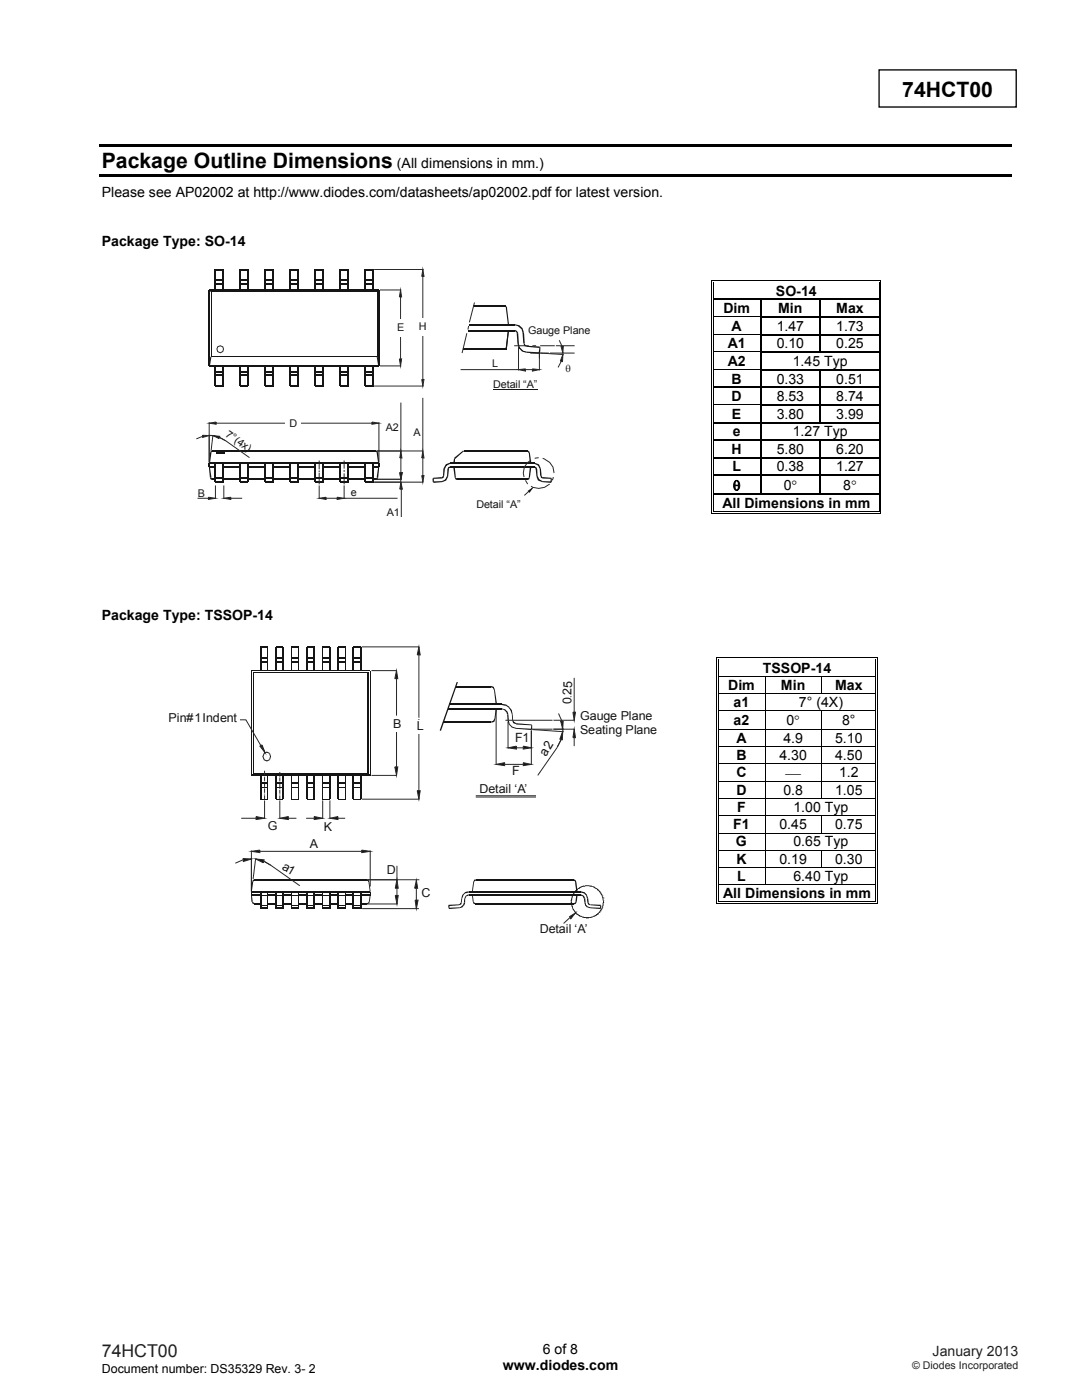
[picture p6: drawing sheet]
<svg xmlns="http://www.w3.org/2000/svg" width="216mm" height="279mm" viewBox="0 0 216 279" stroke-linecap="round" stroke-linejoin="round" font-family="sans-serif">
<defs><g id="words">
<g font-size="4.2">
<text x="180" y="19.3">74HCT00</text>
<text x="20.3" y="33.6">Package Outline Dimensions</text>
</g>
<text font-size="3.5" fill="#231f20" x="20.3" y="270.9">74HCT00</text>
<g font-size="2.8">
<text x="79.2" y="33.6">(All dimensions in mm.)</text>
<text x="20.3" y="39.3">Please see AP02002 at http://www.diodes.com/datasheets/ap02002.pdf for latest version.</text>
<text x="20.3" y="49.1">Package Type: SO-14</text>
<text x="154.8" y="59">SO-14</text>
<text x="144.3" y="62.5">Dim</text>
<text x="155.3" y="62.5">Min</text>
<text x="166.9" y="62.5">Max</text>
<text x="145.2" y="69.5">A1</text>
<text x="146" y="66">A</text>
<text x="155" y="66">1.47</text>
<text x="155" y="69.5">0.10</text>
<text x="166.9" y="66">1.73</text>
<text x="166.9" y="69.5">0.25</text>
<text x="145.2" y="73">A2</text>
<text x="146" y="76.5">B</text>
<text x="155" y="76.5">0.33</text>
<text x="158.2" y="73">1.45 Typ</text>
<text x="166.9" y="76.5">0.51</text>
<text x="146" y="80.1">D</text>
<text x="146" y="83.6">E</text>
<text x="155" y="83.6">3.80</text>
<text x="155" y="80.1">8.53</text>
<text x="166.9" y="83.6">3.99</text>
<text x="166.9" y="80.1">8.74</text>
<text x="146.2" y="87.1">e</text>
<text x="158.2" y="87.1">1.27 Typ</text>
<text x="146" y="90.6">H</text>
<text x="146.1" y="94.1">L</text>
<text x="155" y="90.6">5.80</text>
<text x="155" y="94.1">0.38</text>
<text x="166.9" y="90.6">6.20</text>
<text x="166.9" y="94.1">1.27</text>
<text x="144.2" y="101.3">All Dimensions in mm</text>
<text x="146.3" y="97.8">θ</text>
<text x="156.4" y="97.8">0°</text>
<text x="168.3" y="97.8">8°</text>
<text x="20.3" y="123.7">Package Type: TSSOP-14</text>
<text x="145.3" y="137.7">Dim</text>
<text x="152.2" y="134.3">TSSOP-14</text>
<text x="155.8" y="137.7">Min</text>
<text x="166.6" y="137.7">Max</text>
<text x="146.4" y="141.1">a1</text>
<text x="159.4" y="141.1">7° (4X)</text>
<text x="146.4" y="144.7">a2</text>
<text x="146.9" y="148.2">A</text>
<text x="156.3" y="148.2">4.9</text>
<text x="156.9" y="144.8">0°</text>
<text x="166.6" y="148.2">5.10</text>
<text x="168" y="144.7">8°</text>
<text x="146.9" y="151.6">B</text>
<text x="146.9" y="155.2">C</text>
<text x="155.5" y="151.6">4.30</text>
<text x="156.9" y="155.3">⎯</text>
<text x="166.6" y="151.6">4.50</text>
<text x="167.4" y="155.2">1.2</text>
<text x="146.9" y="158.7">D</text>
<text x="156.3" y="158.7">0.8</text>
<text x="166.6" y="158.7">1.05</text>
<text x="146.3" y="165.5">F1</text>
<text x="147.1" y="162.1">F</text>
<text x="155.5" y="165.5">0.45</text>
<text x="158.3" y="162.1">1.00 Typ</text>
<text x="166.6" y="165.5">0.75</text>
<text x="146.9" y="168.9">G</text>
<text x="146.9" y="172.4">K</text>
<text x="155.5" y="172.4">0.19</text>
<text x="158.3" y="168.9">0.65 Typ</text>
<text x="166.6" y="172.4">0.30</text>
<text x="144.3" y="179.2">All Dimensions in mm</text>
<text x="147.1" y="175.8">L</text>
<text x="158.3" y="175.8">6.40 Typ</text>
<text x="100.3" y="273.5">www.diodes.com</text>
<text x="108.3" y="270.2">6 of 8</text>
</g>
<text font-size="2.8" fill="#231f20" x="186.1" y="270.6">January 2013</text>
<g font-size="2.5" fill="#131516">
<text x="114.1" y="140.4" transform="rotate(-90 114.1 140.4)">025</text>
<text x="115.8" y="143.7">Gauge Plane</text>
<text x="33.7" y="144.2">Pin# 1 Indent</text>
<text x="78.4" y="145.3">B</text>
<text x="83.2" y="145.7">L</text>
<text x="102.8" y="148.1">F1</text>
<text x="115.8" y="146.5">Seating Plane</text>
<text x="102.2" y="154.7">F</text>
<text x="109" y="151.1" transform="rotate(-60 109 151.1)">a2</text>
<text x="95.7" y="158.3">Detail ‘A’</text>
<text x="53.5" y="165.7">G</text>
<text x="64.6" y="165.9">K</text>
<text x="56.2" y="173.4" transform="rotate(30 56.2 173.4)">a1</text>
<text x="61.8" y="169.3">A</text>
<text x="77.2" y="174.4">D</text>
<text x="84.1" y="179">C</text>
<text x="107.7" y="186.2">Detail ‘A’</text>
</g>
<text font-size="2.5" x="20.3" y="274">Document number: DS35329 Rev. 3- 2</text>
<g font-size="2.1" fill="#131516">
<text x="83.6" y="65.8">H</text>
<text x="79.3" y="66.1">E</text>
<text x="105.4" y="66.6">Gauge Plane</text>
<text x="98.2" y="73.3">L</text>
<text x="98.4" y="77.5">Detail “A”</text>
<text x="112.8" y="74.3">θ</text>
<text x="44.9" y="87" transform="rotate(35 44.9 87)">7°(4x)</text>
<text x="57.8" y="85.2">D</text>
<text x="77" y="86">A2</text>
<text x="82.5" y="86.9">A</text>
<text x="39.5" y="99.2">B</text>
<text x="70" y="98.9">e</text>
<text x="95.1" y="101.3">Detail “A”</text>
<text x="77.2" y="103">A1</text>
</g>
<text font-size="2.1" fill="#231f20" x="182" y="273.2">© Diodes Incorporated</text>
<text font-size="1.9" fill="#131516" x="114.1" y="139.3" transform="rotate(-90 114.1 139.3)">.</text>
</g></defs>
<path d="M175.4 13.9h27.4v7.5h-27.4z" fill="none" stroke="#000" stroke-width=".26"/>
<path d="M19.8 28.7h182v.6h-182zM19.8 34.8h182v.5h-182z" fill="#000"/>
<g fill="#fff">
<path d="M142.5 56.4h32.8v3.2h-32.8z"/>
<path d="M142.6 56.4h32.6v3.2h-32.6z"/>
</g>
<path d="M142 55.9h.2v.5h-.2zM142 55.9h.5v.1h-.5zM142.3 56.2h.2v.2h-.2z" fill="#000"/>
<path d="M142.5 55.9h32.8M142.5 56.3h32.8" fill="none" stroke="#000" stroke-width=".2"/>
<path d="M142.5 56.4h32.8z" fill="#fff"/>
<path d="M175.3 55.9h.5v.1h-.5zM175.3 56.2h.2v.2h-.2zM175.7 55.9h.1v.5h-.1z" fill="#000"/>
<path d="M142.1 56.4v3.2M142.4 56.4v3.2M175.4 56.4v3.2M175.7 56.4v3.2" fill="none" stroke="#000" stroke-width=".2"/>
<g fill="#fff">
<path d="M142.5 59.9h9.1v3.2h-9.1z"/>
<path d="M142.6 59.9h8.8v3.2h-8.8z"/>
</g>
<path d="M142 59.6h.2v.3h-.2zM142.3 59.6h.2v.3h-.2z" fill="#000"/>
<path d="M142.5 59.8h9.1" fill="none" stroke="#000" stroke-width=".25"/>
<path d="M142.5 59.9h9.1z" fill="#fff"/>
<path d="M151.6 59.6h.3v.3h-.3zM163.6 59.6h.2v.3h-.2zM175.3 59.6h.2v.3h-.2zM175.7 59.6h.1v.3h-.1z" fill="#000"/>
<path d="M151.8 59.9v3.2M151.9 59.8h11.7M163.7 59.9v3.2M163.8 59.8h11.5" fill="none" stroke="#000" stroke-width=".25"/>
<path d="M142.1 59.9v3.2M142.4 59.9v3.2M175.4 59.9v3.2M175.7 59.9v3.2" fill="none" stroke="#000" stroke-width=".2"/>
<g fill="#fff">
<path d="M142.5 63.4h9.1v3.3h-9.1z"/>
<path d="M142.6 63.4h8.8v3.3h-8.8z"/>
</g>
<path d="M142 63.1h.2v.3h-.2zM142.3 63.1h.2v.3h-.2z" fill="#000"/>
<path d="M142.5 63.3h9.1" fill="none" stroke="#000" stroke-width=".25"/>
<path d="M142.5 63.4h9.1z" fill="#fff"/>
<path d="M151.6 63.1h.3v.3h-.3zM163.6 63.1h.2v.3h-.2zM175.3 63.1h.2v.3h-.2zM175.7 63.1h.1v.3h-.1z" fill="#000"/>
<path d="M151.8 63.4v3.3M151.9 63.3h11.7M163.7 63.4v3.3M163.8 63.3h11.5" fill="none" stroke="#000" stroke-width=".25"/>
<path d="M142.1 63.4v3.3M142.4 63.4v3.3M175.4 63.4v3.3M175.7 63.4v3.3" fill="none" stroke="#000" stroke-width=".2"/>
<g fill="#fff">
<path d="M142.5 66.9h9.1v3.3h-9.1z"/>
<path d="M142.6 66.9h8.8v3.3h-8.8z"/>
</g>
<path d="M142 66.7h.2v.2h-.2zM142.3 66.7h.2v.2h-.2z" fill="#000"/>
<path d="M142.5 66.8h9.1" fill="none" stroke="#000" stroke-width=".25"/>
<path d="M142.5 66.9h9.1z" fill="#fff"/>
<path d="M151.6 66.7h.3v.2h-.3zM163.6 66.7h.2v.2h-.2zM175.3 66.7h.2v.2h-.2zM175.7 66.7h.1v.2h-.1z" fill="#000"/>
<path d="M151.8 66.9v3.3M151.9 66.8h11.7M163.7 66.9v3.3M163.8 66.8h11.5" fill="none" stroke="#000" stroke-width=".25"/>
<path d="M142.1 66.9v3.3M142.4 66.9v3.3M175.4 66.9v3.3M175.7 66.9v3.3" fill="none" stroke="#000" stroke-width=".2"/>
<g fill="#fff">
<path d="M142.5 70.4h9.1v3.3h-9.1z"/>
<path d="M142.6 70.4h8.8v3.3h-8.8z"/>
</g>
<path d="M142 70.2h.2v.2h-.2zM142.3 70.2h.2v.2h-.2z" fill="#000"/>
<path d="M142.5 70.3h9.1" fill="none" stroke="#000" stroke-width=".25"/>
<path d="M142.5 70.4h9.1z" fill="#fff"/>
<path d="M151.6 70.2h.3v.2h-.3zM175.3 70.2h.2v.2h-.2zM175.7 70.2h.1v.2h-.1z" fill="#000"/>
<path d="M151.8 70.4v3.3M151.9 70.3h23.4" fill="none" stroke="#000" stroke-width=".25"/>
<path d="M142.1 70.4v3.3M142.4 70.4v3.3M175.4 70.4v3.3M175.7 70.4v3.3" fill="none" stroke="#000" stroke-width=".2"/>
<g fill="#fff">
<path d="M142.5 73.9h9.1v3.3h-9.1z"/>
<path d="M142.6 73.9h8.8v3.3h-8.8z"/>
</g>
<path d="M142 73.7h.2v.3h-.2zM142.3 73.7h.2v.3h-.2z" fill="#000"/>
<path d="M142.5 73.8h9.1" fill="none" stroke="#000" stroke-width=".25"/>
<path d="M142.5 73.9l9.1 .1z" fill="#fff"/>
<path d="M151.6 73.7h.3v.3h-.3zM163.6 73.7h.2v.3h-.2zM175.3 73.7h.2v.3h-.2zM175.7 73.7h.1v.3h-.1z" fill="#000"/>
<path d="M151.8 74v3.2M151.9 73.8h11.7M163.7 74v3.2M163.8 73.8h11.5" fill="none" stroke="#000" stroke-width=".25"/>
<path d="M142.1 74v3.2M142.4 74v3.2M175.4 74v3.2M175.7 74v3.2" fill="none" stroke="#000" stroke-width=".2"/>
<g fill="#fff">
<path d="M142.5 77.4h9.1v3.3h-9.1z"/>
<path d="M142.6 77.4h8.8v3.3h-8.8z"/>
</g>
<path d="M142 77.2h.2v.3h-.2zM142.3 77.2h.2v.3h-.2z" fill="#000"/>
<path d="M142.5 77.3h9.1" fill="none" stroke="#000" stroke-width=".25"/>
<path d="M142.5 77.4l9.1 .1z" fill="#fff"/>
<path d="M151.6 77.2h.3v.3h-.3zM163.6 77.2h.2v.3h-.2zM175.3 77.2h.2v.3h-.2zM175.7 77.2h.1v.3h-.1z" fill="#000"/>
<path d="M151.8 77.5v3.2M151.9 77.3h11.7M163.7 77.5v3.2M163.8 77.3h11.5" fill="none" stroke="#000" stroke-width=".25"/>
<path d="M142.1 77.5v3.2M142.4 77.5v3.2M175.4 77.5v3.2M175.7 77.5v3.2" fill="none" stroke="#000" stroke-width=".2"/>
<g fill="#fff">
<path d="M142.5 81h9.1v3.2h-9.1z"/>
<path d="M142.6 81h8.8v3.2h-8.8z"/>
</g>
<path d="M142 80.7h.2v.3h-.2zM142.3 80.7h.2v.3h-.2z" fill="#000"/>
<path d="M142.5 80.8h9.1" fill="none" stroke="#000" stroke-width=".25"/>
<path d="M142.5 80.9l9.1 .1z" fill="#fff"/>
<g fill="#000">
<path d="M142 84.2h.2v.3h-.2zM142 87.7h.2v.3h-.2zM142 91.2h.2v.3h-.2zM142 94.7h.2v.3h-.2zM142 98.5h.2v.2h-.2zM142.3 84.2h.2v.3h-.2zM142.3 87.7h.2v.3h-.2zM142.3 91.2h.2v.3h-.2zM142.3 94.7h.2v.3h-.2zM142.3 98.5h.2v.2h-.2zM151.6 80.7h.3v.3h-.3zM151.6 84.2h.3v.3h-.3z"/>
<path d="M151.6 87.7h.3v.3h-.3zM151.6 91.2h.3v.3h-.3zM151.6 94.7h.3v.3h-.3zM163.6 80.7h.2v.3h-.2zM163.6 87.7h.2v.3h-.2zM163.6 91.2h.2v.3h-.2zM163.6 94.7h.2v.3h-.2zM175.3 80.7h.2v.3h-.2zM175.3 84.2h.2v.3h-.2zM175.3 87.7h.2v.3h-.2zM175.3 91.2h.2v.3h-.2zM175.3 94.7h.2v.3h-.2z"/>
<path d="M175.3 98.5h.2v.2h-.2zM175.7 80.7h.1v.3h-.1zM175.7 84.2h.1v.3h-.1zM175.7 87.7h.1v.3h-.1zM175.7 91.2h.1v.3h-.1zM175.7 94.7h.1v.3h-.1zM175.7 98.5h.1v.2h-.1zM142 102.3h.5v.2h-.5zM142.3 102h.2v.2h-.2zM175.3 102.3h.5v.2h-.5zM175.3 102h.2v.2h-.2zM175.7 102h.1v.5h-.1z"/>
</g>
<g fill="none" stroke="#000" stroke-width=".25">
<path d="M142.5 84.3h9.1M142.5 87.8h9.1M142.5 91.4h9.1M142.5 94.9h9.1M142.5 98.6h32.8M151.8 81v3.2M151.8 84.5v3.2M151.8 88v3.2M151.8 91.5v3.2M151.8 95v3.5M151.9 80.8h11.7M151.9 84.3h23.4"/>
<path d="M151.9 87.8h11.7M151.9 91.4h11.7M151.9 94.9h11.7M163.7 81v3.2M163.7 88v3.2M163.7 91.5v3.2M163.7 95v3.5M163.8 80.8h11.5M163.8 87.8h11.5M163.8 91.4h11.5M163.8 94.9h11.5"/>
</g>
<g fill="none" stroke="#000" stroke-width=".2">
<path d="M142.1 81v3.2M142.1 84.5v3.2M142.1 88v3.2M142.1 91.5v3.2M142.1 95v3.5M142.1 98.7v3.8M142.4 81v3.2M142.4 84.5v3.2M142.4 88v3.2M142.4 91.5v3.2M142.4 95v3.5M142.4 98.7v3.3"/>
<path d="M175.4 81v3.2M175.4 84.5v3.2M175.4 88v3.2M175.4 91.5v3.2M175.4 95v3.5M175.4 98.7v3.3M175.7 81v3.2M175.7 84.5v3.2M175.7 88v3.2M175.7 91.5v3.2M175.7 95v3.5M175.7 98.7v3.3"/>
<path d="M142.5 102.4h32.8M142.5 102.1h32.8"/>
</g>
<g fill="#fff">
<path d="M143.5 131.7h31.2v3.2h-31.2z"/>
<path d="M143.5 131.7h31.1v3.2h-31.1z"/>
</g>
<path d="M142.9 131.2h.2v.5h-.2zM142.9 131.2h.5v.1h-.5zM143.3 131.5h.1v.2h-.1z" fill="#000"/>
<path d="M143.4 131.3h31.3M143.4 131.6h31.3" fill="none" stroke="#000" stroke-width=".2"/>
<path d="M143.4 131.7h31.3z" fill="#fff"/>
<path d="M174.7 131.2h.5v.1h-.5zM174.7 131.5h.2v.2h-.2zM175 131.2h.2v.5h-.2z" fill="#000"/>
<path d="M143 131.7v3.2M143.4 131.7v3.2M174.8 131.7v3.2M175.1 131.7v3.2" fill="none" stroke="#000" stroke-width=".2"/>
<g fill="#fff">
<path d="M143.5 135.1h9.1v3.3h-9.1z"/>
<path d="M143.5 135.1h8.9v3.3h-8.9z"/>
</g>
<path d="M142.9 134.9h.2v.2h-.2zM142.9 138.4h.2v.1h-.2zM143.3 134.9h.1v.2h-.1zM143.3 138.4h.1v.1h-.1zM174.7 134.9h.2v.2h-.2zM174.7 138.4h.2v.1h-.2zM175 134.9h.2v.2h-.2zM175 138.4h.2v.1h-.2zM142.9 141.8h.2v.1h-.2zM143.3 141.8h.1v.1h-.1zM174.7 141.8h.2v.1h-.2zM175 141.8h.2v.1h-.2z" fill="#000"/>
<g fill="none" stroke="#000" stroke-width=".2">
<path d="M143 135.1v3.3M143 138.5v3.3M143.4 135.1v3.3M143.4 138.5v3.3M143.4 135h31.3M143.4 138.5h31.3M152.7 135.1v3.3M152.7 138.5v3.3M163.8 135.1v3.3M174.8 135.1v3.3M174.8 138.5v3.3M175.1 135.1v3.3"/>
<path d="M175.1 138.5v3.3M143 141.9v3.5M143.4 141.9v3.5M143.4 141.9h31.3M152.7 141.9v3.5M163.8 141.9v3.5M174.8 141.9v3.5M175.1 141.9v3.5"/>
</g>
<g fill="#fff">
<path d="M143.5 145.6h9.1v3.2h-9.1z"/>
<path d="M143.5 145.6h8.9v3.2h-8.9z"/>
</g>
<path d="M142.9 145.4h.2v.2h-.2zM143.3 145.4h.1v.2h-.1zM174.7 145.4h.2v.2h-.2zM175 145.4h.2v.2h-.2z" fill="#000"/>
<path d="M143 145.6v3.2M143.4 145.6v3.2M143.4 145.5h31.3M152.7 145.6v3.2M163.8 145.6v3.2M174.8 145.6v3.2M175.1 145.6v3.2" fill="none" stroke="#000" stroke-width=".2"/>
<g fill="#fff">
<path d="M143.5 149h9.1v3.3h-9.1z"/>
<path d="M143.5 149h8.9v3.3h-8.9z"/>
</g>
<path d="M142.9 148.8h.2v.2h-.2zM143.3 148.8h.1v.2h-.1zM174.7 148.8h.2v.2h-.2zM175 148.8h.2v.2h-.2z" fill="#000"/>
<path d="M143 149v3.3M143.4 149v3.3M143.4 148.9h31.3M152.7 149v3.3M163.8 149v3.3M174.8 149v3.3M175.1 149v3.3" fill="none" stroke="#000" stroke-width=".2"/>
<g fill="#fff">
<path d="M143.5 152.4h9.1v3.5h-9.1z"/>
<path d="M143.5 152.5h8.9v3.3h-8.9z"/>
</g>
<path d="M142.9 152.3h.2v.1h-.2zM143.3 152.3h.1v.1h-.1zM174.7 152.3h.2v.1h-.2zM175 152.3h.2v.1h-.2z" fill="#000"/>
<path d="M143 152.4v3.5M143.4 152.4v3.5M143.4 152.3h31.3M152.7 152.4v3.5M163.8 152.4v3.5M174.8 152.4v3.5M175.1 152.4v3.5" fill="none" stroke="#000" stroke-width=".2"/>
<g fill="#fff">
<path d="M143.5 156.1h9.1v3.2h-9.1z"/>
<path d="M143.5 156.1h8.9v3.2h-8.9z"/>
</g>
<path d="M142.9 155.9h.2v.2h-.2zM143.3 155.9h.1v.2h-.1zM174.7 155.9h.2v.2h-.2zM175 155.9h.2v.2h-.2z" fill="#000"/>
<path d="M143 156.1v3.2M143.4 156.1v3.2M143.4 156h31.3M152.7 156.1v3.2M163.8 156.1v3.2M174.8 156.1v3.2M175.1 156.1v3.2" fill="none" stroke="#000" stroke-width=".2"/>
<g fill="#fff">
<path d="M143.5 159.5h9.1v3.2h-9.1z"/>
<path d="M143.5 159.5h8.9v3.2h-8.9z"/>
</g>
<g fill="#000">
<path d="M142.9 159.3h.2v.2h-.2zM143.3 159.3h.1v.2h-.1zM174.7 159.3h.2v.2h-.2zM175 159.3h.2v.2h-.2zM142.9 162.7h.2v.2h-.2zM142.9 166.2h.2v.1h-.2zM142.9 169.6h.2v.2h-.2zM142.9 173h.2v.2h-.2zM142.9 176.4h.2v.2h-.2zM143.3 162.7h.1v.2h-.1zM143.3 166.2h.1v.1h-.1zM143.3 169.6h.1v.2h-.1z"/>
<path d="M143.3 173h.1v.2h-.1zM143.3 176.4h.1v.2h-.1zM174.7 162.7h.2v.2h-.2zM174.7 166.2h.2v.1h-.2zM174.7 169.6h.2v.2h-.2zM174.7 173h.2v.2h-.2zM174.7 176.4h.2v.2h-.2zM175 162.7h.2v.2h-.2zM175 166.2h.2v.1h-.2zM175 169.6h.2v.2h-.2zM175 173h.2v.2h-.2zM175 176.4h.2v.2h-.2z"/>
<path d="M142.9 180.2h.5v.2h-.5zM143.3 179.9h.1v.1h-.1zM174.7 180.2h.5v.2h-.5zM174.7 179.9h.2v.1h-.2zM175 179.9h.2v.5h-.2z"/>
</g>
<g fill="none" stroke="#000" stroke-width=".2">
<path d="M143 159.5v3.2M143.4 159.5v3.2M143.4 159.4h31.3M152.7 159.5v3.2M174.8 159.5v3.2M175.1 159.5v3.2M143 162.9v3.3M143 166.3v3.3M143 169.8v3.2M143 173.2v3.2M143 176.6v3.8M143.4 162.9v3.3"/>
<path d="M143.4 166.3v3.3M143.4 169.8v3.2M143.4 173.2v3.2M143.4 176.6v3.3M143.4 162.8h31.3M143.4 166.2h31.3M143.4 169.7h31.3M143.4 173.1h31.3M143.4 176.5h31.3M143.4 180h31.3M152.7 162.9v3.3M152.7 166.3v3.3"/>
<path d="M152.7 169.8v3.2M152.7 173.2v3.2M163.8 162.9v3.3M163.8 169.8v3.2M174.8 162.9v3.3M174.8 166.3v3.3M174.8 169.8v3.2M174.8 173.2v3.2M174.8 176.6v3.3M175.1 162.9v3.3M175.1 166.3v3.3M175.1 169.8v3.2"/>
<path d="M175.1 173.2v3.2M175.1 176.6v3.3M143.4 180.3h31.3"/>
</g>
<path d="M41.7 57.9h33.9" fill="none" stroke="#131516" stroke-width=".3"/>
<path d="M41.8 57.9v15.1M75.6 57.9v15.1" fill="none" stroke="#131516" stroke-width=".21"/>
<path d="M41.7 73h33.9" fill="none" stroke="#131516" stroke-width=".23"/>
<path d="M62.9 53.7h1.6v.2h-1.6z" fill="#131516"/>
<path d="M62.9 53.8v4.1" fill="none" stroke="#131516" stroke-width=".3"/>
<path d="M64.5 53.8v4.1" fill="none" stroke="#131516" stroke-width=".21"/>
<path d="M67.9 53.7h1.6v.2h-1.6z" fill="#131516"/>
<path d="M67.8 53.8v4.1" fill="none" stroke="#131516" stroke-width=".21"/>
<path d="M69.5 53.8v4.1" fill="none" stroke="#131516" stroke-width=".3"/>
<path d="M72.8 53.7h1.6v.2h-1.6z" fill="#131516"/>
<path d="M72.8 53.8v4.1" fill="none" stroke="#131516" stroke-width=".28"/>
<path d="M74.4 53.8v4.1" fill="none" stroke="#131516" stroke-width=".21"/>
<path d="M72.8 76.9h1.6v.3h-1.6z" fill="#131516"/>
<path d="M72.8 73v4" fill="none" stroke="#131516" stroke-width=".28"/>
<path d="M69.5 73v4" fill="none" stroke="#131516" stroke-width=".3"/>
<path d="M67.8 73v4" fill="none" stroke="#131516" stroke-width=".21"/>
<path d="M67.9 76.9h1.6v.3h-1.6z" fill="#131516"/>
<path d="M64.5 73v4" fill="none" stroke="#131516" stroke-width=".21"/>
<path d="M62.9 73v4" fill="none" stroke="#131516" stroke-width=".3"/>
<path d="M62.9 76.9h1.6v.3h-1.6z" fill="#131516"/>
<path d="M74.4 73v4" fill="none" stroke="#131516" stroke-width=".21"/>
<path d="M43 76.9h1.6v.3h-1.6z" fill="#131516"/>
<path d="M57.9 73v4" fill="none" stroke="#131516" stroke-width=".21"/>
<path d="M59.5 73v4" fill="none" stroke="#131516" stroke-width=".3"/>
<g fill="#131516">
<path d="M57.9 76.9h1.6v.3h-1.6z"/>
<path d="M52.9 76.9h1.6v.3h-1.6z"/>
</g>
<path d="M54.5 73v4" fill="none" stroke="#131516" stroke-width=".21"/>
<path d="M52.9 73v4" fill="none" stroke="#131516" stroke-width=".3"/>
<path d="M48 76.9h1.5v.3h-1.5z" fill="#131516"/>
<path d="M44.6 73v4M47.9 73v4M49.5 73v4" fill="none" stroke="#131516" stroke-width=".21"/>
<path d="M43 73v4" fill="none" stroke="#131516" stroke-width=".3"/>
<path d="M43 53.7h1.6v.2h-1.6z" fill="#131516"/>
<path d="M44.6 53.8v4.1M47.9 53.8v4.1M49.5 53.8v4.1" fill="none" stroke="#131516" stroke-width=".21"/>
<path d="M48 53.7h1.5v.2h-1.5z" fill="#131516"/>
<path d="M52.9 53.8v4.1" fill="none" stroke="#131516" stroke-width=".3"/>
<path d="M54.5 53.8v4.1" fill="none" stroke="#131516" stroke-width=".21"/>
<g fill="#131516">
<path d="M52.9 53.7h1.6v.2h-1.6z"/>
<path d="M57.9 53.7h1.6v.2h-1.6z"/>
</g>
<path d="M43 53.8v4.1M59.5 53.8v4.1" fill="none" stroke="#131516" stroke-width=".3"/>
<path d="M57.9 53.8v4.1M42.4 90h32.6" fill="none" stroke="#131516" stroke-width=".21"/>
<g fill="#131516">
<path d="M42.4 95.6h.6v.2h-.6z"/>
<path d="M41.7 92.5h.2v.7h-.2z"/>
<path d="M75.5 92.5h.2v.7h-.2z"/>
</g>
<path d="M41.7 92.5h33.9" fill="none" stroke="#131516" stroke-width=".21"/>
<path d="M41.7 93.1h1.3v.3h-1.3z" fill="#131516"/>
<path d="M43 92.5v3.7M52.9 92.5v3.7M59.5 92.5v3.7M62.9 92.5v3.7M69.5 92.5v3.7" fill="none" stroke="#131516" stroke-width=".3"/>
<path d="M44.6 92.5v3.7M47.9 92.5v3.7M49.5 92.5v3.7M54.5 92.5v3.7M57.9 92.5v3.7M64.5 92.5v3.7M67.8 92.5v3.7M74.4 92.5v3.7" fill="none" stroke="#131516" stroke-width=".21"/>
<path d="M72.8 92.5v3.7" fill="none" stroke="#131516" stroke-width=".28"/>
<g fill="#131516">
<path d="M43 96.1h1.6v.3h-1.6z"/>
<path d="M48 96.1h1.5v.3h-1.5z"/>
<path d="M52.9 96.1h1.6v.3h-1.6z"/>
<path d="M57.9 96.1h1.6v.3h-1.6z"/>
<path d="M62.9 96.1h1.6v.3h-1.6z"/>
<path d="M67.9 96.1h1.6v.3h-1.6z"/>
<path d="M72.8 96.1h1.6v.3h-1.6z"/>
<path d="M74.4 95.6h.6v.2h-.6z"/>
</g>
<path d="M44.6 95.7h3.4M49.5 95.7h3.4M54.5 95.7h3.4M59.5 95.7h3.4M64.5 95.7h3.4M69.5 95.7h3.3" fill="none" stroke="#131516" stroke-width=".23"/>
<g fill="#131516">
<path d="M41.9 90.4h.3l-.3 2.1-.2-.1z"/>
<path d="M41.7 93.2h.2l.3 2.1-.3 .1z"/>
<path d="M75.2 90.4h.3l.2 2-.2 .1z"/>
<path d="M75.5 93.2h.2l-.2 2.2-.3-.1z"/>
</g>
<path d="M44.6 93.2h3.4M49.5 93.2h3.4M54.5 93.2h3.4M59.5 93.2h3.4M64.5 93.2h3.4M69.5 93.2h3.3" fill="none" stroke="#131516" stroke-width=".28"/>
<g fill="#131516">
<path d="M74.4 93.1h1.2v.3h-1.2z"/>
<path d="M90.6 91.5h.2l-.1 1-.3-.1z"/>
</g>
<path d="M89.8 92.5h16.9M92.6 90h12.6" fill="none" stroke="#131516" stroke-width=".21"/>
<path d="M91.2 95.7h14" fill="none" stroke="#131516" stroke-width=".23"/>
<path d="M89.8 93.2h16.9" fill="none" stroke="#131516" stroke-width=".28"/>
<g fill="#131516">
<path d="M90.4 93.2h.3l.3 2.1-.3 .1z"/>
<path d="M105.5 90.4h.2l.3 2-.3 .1z"/>
<path d="M105.7 93.2h.3l-.3 2.2-.2-.1z"/>
<path d="M86.4 96.1l1.8-.1v.2l-1.7 .2z"/>
<path d="M86.4 95.4l1.7-.2 .1 .3-1.8 .1z"/>
<path d="M88.5 93.5l.3 .1-.2 1.4h-.2z"/>
<path d="M89.3 93.6h.3l-.2 1.5h-.2z"/>
<path d="M86.3 95.5h.3v.7h-.2z"/>
<path d="M108.2 96l1.8 .1v.3l-1.8-.2z"/>
<path d="M106.9 93.6h.3l.1 1.5h-.3z"/>
<path d="M107.7 93.6l.2-.1 .2 1.5h-.3z"/>
<path d="M108.3 95.2l1.7 .2v.2l-1.7-.1z"/>
<path d="M109.9 95.5h.2v.7h-.3z"/>
<path d="M90.6 91.4l1.6-1.3 .2 .1-1.6 1.4z"/>
<path d="M89.5 93.2l.2-.1 .2 .3-.3 .1zM89.5 93.2l.1 .2zM89.4 93.3l.2 .1-.1 .3-.2-.1z"/>
<path d="M88.1 95.3l.2-.2 .2 .3-.3 .1zM88.4 95.2l.1 .2zM88.4 95l.2 .1-.1 .2-.3-.1z"/>
<path d="M89 92.6l.7-.2 .2 .2-.9 .3zM88.9 92.7l.1 .1zM88.9 92.7l.2 .2-.3 .7-.3-.1z"/>
<path d="M88.2 96l.7-.3 .1 .2-.8 .3zM89 95.8v.1zM89.2 95l.2 .1-.4 .8-.2-.2z"/>
<path d="M107 95.1l.3-.1 .3 .7-.3 .2zM107.3 95.9l.2-.1zM107.6 95.7l.7 .3-.1 .2-.8-.3z"/>
<path d="M107.3 92.9l.3-.2 .3 .8-.2 .1zM107.5 92.6v.2zM106.7 92.4l.8 .2-.1 .3-.8-.3z"/>
<path d="M107.8 95.1l.3-.1v.2l-.2 .1zM107.9 95.3l.2-.1-.1 .2zM108.1 95.1l.3 .2-.2 .2-.2-.1z"/>
<path d="M106.8 93.4l.2-.1 .2 .3-.3 .1zM107 93.2l-.1 .2zM106.7 93.1l.3 .1-.1 .3-.3-.1z"/>
</g>
<path d="M42.1 58.2h33.2v13h-33.2z" fill="none" stroke="#131516" stroke-width=".2"/>
<g fill="#131516">
<path d="M75.2 58.1l.3-.3 .2 .2-.3 .3z"/>
<path d="M41.7 58l.2-.2 .3 .3-.2 .2z"/>
<path d="M42 71.2h.2l-.3 1.8h-.2z"/>
<path d="M75.2 71.2h.2l.3 1.8h-.2z"/>
</g>
<path d="M43.4 69.2l.5-.2 .5 .2 .2 .5-.2 .5-.5 .2-.5-.2-.1-.5z" fill="none" stroke="#23282b" stroke-width=".2"/>
<g fill="#131516">
<path d="M48 96.1h1.5v.3h-1.5z"/>
<path d="M42.1 90l.3-.1 .1 .2-.3 .1zM42.1 90l.1 .1zM42.1 90.1l.1 .1-.1 .2-.2-.1z"/>
<path d="M75.1 90.2l.2-.1 .2 .2-.3 .1zM75.2 90v.1zM75 89.9l.2 .1v.2l-.3-.1z"/>
<path d="M41.9 95.4l.2-.1 .2 .2-.3 .2zM42 95.7l.2-.1zM42.2 95.4l.3 .2-.1 .2-.3-.1z"/>
<path d="M74.9 95.6l.3-.2v.3l-.2 .1zM75.2 95.6l.1 .1zM75.2 95.3l.3 .1-.2 .3-.2-.2z"/>
</g>
<path d="M63.7 91.9v1.8M63.7 93.9v.4M63.7 94.4v2.3M63.7 96.9v2.7M65.1 99.4h2.2M68.7 99.4h10.6M68.7 91.9v1.6M68.7 93.8v.4M68.7 94.5v2.2M68.7 96.9v2.7" fill="none" stroke="#23282b" stroke-width=".2"/>
<path d="M63.7 99.4l1.4-.2v.5z" fill="#131516"/>
<path d="M63.7 99.4l1.4-.2v.5z" fill="none" stroke="#23282b" stroke-width=".2"/>
<path d="M67.3 99.2l1.4 .2-1.4 .3z" fill="#131516"/>
<path d="M40.4 87.1l-1.2 .5M41.7 86.9h.8l1.3 .4 1.2 .7M41.7 86.8v5.5M42.5 86.9l-.4 3.2M43.8 87.3l1.2 .7M45 88l4.8 3.3M67.3 99.2l1.4 .2-1.4 .3z" fill="none" stroke="#23282b" stroke-width=".2"/>
<path d="M42.5 86.9l1.4 .2-.2 .4z" fill="#131516"/>
<path d="M42.5 86.9l1.4 .2-.2 .4z" fill="none" stroke="#23282b" stroke-width=".2"/>
<path d="M40.4 86.9h1.3l-1.3 .4z" fill="#131516"/>
<path d="M40.4 86.9h1.3l-1.3 .4zM41.7 84.3v8M43.1 84.5h31.1M75.6 84.3v8" fill="none" stroke="#23282b" stroke-width=".2"/>
<path d="M41.7 84.5l1.4-.3v.5z" fill="#131516"/>
<path d="M41.7 84.5l1.4-.3v.5z" fill="none" stroke="#23282b" stroke-width=".2"/>
<path d="M74.2 84.2l1.4 .3-1.4 .2z" fill="#131516"/>
<path d="M74.2 84.2l1.4 .3-1.4 .2zM104.9 95.9l.4 .7M106 91.8a2.71 2.71 0 0 0-1.4 3.4M107.5 91.3l-.8 .2M108.3 91.5a3.1 3.1 0 0 1 2.3 2.9M109.7 96.6a3.1 3.1 0 0 1-3.7 .4M110.4 95.2l-.3 .7" fill="none" stroke="#23282b" stroke-width=".2"/>
<path d="M100.9 61.2h.2l.5 3.5-.3 .1z" fill="#131516"/>
<path d="M105 70.4h2.6M105.1 69.2h2.6" fill="none" stroke="#131516" stroke-width=".44"/>
<g fill="#131516">
<path d="M101.3 65.9h.3l-.5 3.7h-.2z"/>
<path d="M103 66.1h.2l.2 .3-.2 .2zM103.1 66l-.1 .1zM102.7 65.8l.4 .2-.1 .2-.4-.1z"/>
<path d="M104.5 68.6h.2l.2 .3-.3 .1zM104.6 69l.2-.1zM104.8 68.9l.4 .1-.1 .2-.4-.1z"/>
<path d="M104.1 65.6h.2l.3 .8h-.3zM104.1 65.6l.2-.1zM103.6 64.9l.7 .6-.2 .2-.7-.6zM102.7 64.7l.8 .2v.2l-.8-.2z"/>
<path d="M103.3 68.7l.2-.1 .3 .8-.3 .1zM103.5 69.5l.2-.1zM103.5 69.5l.3-.1 .6 .6-.3 .1zM104.1 70.1l.2-.1zM104.3 70l.8 .2-.1 .2-.8-.2z"/>
</g>
<path d="M103.3 66.5v2.1M104.5 66.4v2.2" fill="none" stroke="#131516" stroke-width=".44"/>
<g fill="#131516">
<path d="M101.3 65.9h.3l-.5 3.7h-.2z"/>
<path d="M107.6 69.3h.2v1.2h-.3z"/>
</g>
<path d="M92.4 69.6h8.6" fill="none" stroke="#131516" stroke-width=".3"/>
<path d="M93.6 64.8h9.1M94.5 61.1h6.5" fill="none" stroke="#131516" stroke-width=".21"/>
<path d="M93.3 66h9.4" fill="none" stroke="#131516" stroke-width=".23"/>
<path d="M75.2 95.7h4.9M75.2 90h4.9M80 80.3v9.7M80 91.4v2.9" fill="none" stroke="#23282b" stroke-width=".2"/>
<path d="M79.8 94.3h.4l-.2 1.4z" fill="#131516"/>
<path d="M79.8 94.3h.4l-.2 1.4z" fill="none" stroke="#23282b" stroke-width=".2"/>
<path d="M80 90l.2 1.4h-.4z" fill="#131516"/>
<path d="M74.7 95.7h5.4M74.7 96.2h5.4M80 90l.2 1.4h-.4z" fill="none" stroke="#23282b" stroke-width=".2"/>
<path d="M79.8 94.3h.5l-.3 1.4z" fill="#131516"/>
<path d="M79.8 94.3h.5l-.3 1.4z" fill="none" stroke="#23282b" stroke-width=".2"/>
<path d="M80 96.2l.3 1.4h-.5z" fill="#131516"/>
<path d="M84.4 79.4v10.6M74.7 96.2h9.8M75.2 90h9.3M80 96.2l.3 1.4h-.5zM84.4 91.4v3.5" fill="none" stroke="#23282b" stroke-width=".2"/>
<path d="M84.2 94.9h.4l-.2 1.3z" fill="#131516"/>
<path d="M84.2 94.9h.4l-.2 1.3z" fill="none" stroke="#23282b" stroke-width=".2"/>
<path d="M84.4 90l.2 1.4h-.4z" fill="#131516"/>
<path d="M75.8 57.9h4.3M79.9 59.3v12.3M75.8 73h4.3M93.2 66.5l-1 4M93.5 65l-.1 .8M94.7 60.4l-1 3.9M84.4 90l.2 1.4h-.4z" fill="none" stroke="#23282b" stroke-width=".2"/>
<path d="M79.7 71.6h.4l-.2 1.4z" fill="#131516"/>
<path d="M79.7 71.6h.4l-.2 1.4z" fill="none" stroke="#23282b" stroke-width=".2"/>
<path d="M79.9 57.9l.2 1.4h-.4z" fill="#131516"/>
<path d="M74.7 53.8h9.8M79.9 57.9l.2 1.4h-.4zM84.4 55.2v20.5M74.7 77h9.8" fill="none" stroke="#23282b" stroke-width=".2"/>
<path d="M84.2 75.7h.4l-.2 1.3z" fill="#131516"/>
<path d="M84.2 75.7h.4l-.2 1.3z" fill="none" stroke="#23282b" stroke-width=".2"/>
<path d="M84.4 53.8l.2 1.4h-.4z" fill="#131516"/>
<path d="M84.4 53.8l.2 1.4h-.4z" fill="none" stroke="#23282b" stroke-width=".2"/>
<g fill="#131516">
<path d="M92.2 90l.3-.1 .1 .2-.3 .1z"/>
<path d="M105.4 90.2l.2-.1 .1 .2-.2 .1zM105.5 90v.1zM105.3 89.9l.2 .1-.1 .2-.2-.1z"/>
<path d="M105.2 95.6l.2-.2 .1 .3-.3 .1zM105.5 95.6l.1 .1zM105.5 95.3l.2 .1-.1 .3-.2-.2z"/>
<path d="M90.7 95.4l.3-.1 .1 .2-.2 .2zM91 95.6l-.1 .1zM91 95.4l.2 .2v.2l-.2-.1z"/>
</g>
<path d="M91.9 73.8h11.6M102.6 69h2.9M103.5 69.2v4.7M104.9 73.8h1.3M105.8 70.5h3.7M106.2 69h.8M107.6 70.5v3.4M107.8 69h2.9" fill="none" stroke="#23282b" stroke-width=".2"/>
<path d="M106.2 73.6l1.4 .2-1.4 .3z" fill="#131516"/>
<path d="M106.2 73.6l1.4 .2-1.4 .3z" fill="none" stroke="#23282b" stroke-width=".2"/>
<path d="M103.5 73.8l1.4-.2v.5z" fill="#131516"/>
<path d="M103.5 73.8l1.4-.2v.5zM107.8 70.5l4.7 .3M109.7 70.5h2.8M111.6 67.9l.6 1.3M112 72.1l-.6 1.2" fill="none" stroke="#23282b" stroke-width=".2"/>
<path d="M112.3 70.8l-.1 1.4-.4-.1z" fill="#131516"/>
<path d="M112.3 70.8l-.1 1.4-.4-.1z" fill="none" stroke="#23282b" stroke-width=".2"/>
<path d="M112 69.2l.4-.1-.1 1.4z" fill="#131516"/>
<path d="M112 69.2l.4-.1-.1 1.4z" fill="none" stroke="#23282b" stroke-width=".2"/>
<g fill="#131516">
<path d="M43.1 90h.2v.4h-.2z"/>
<path d="M44.4 90h.3v.4h-.3z"/>
<path d="M43.3 90.3h1.3v.2h-1.3z"/>
</g>
<path d="M110.9 69h3.8M112.5 70.5h2.2" fill="none" stroke="#23282b" stroke-width=".2"/>
<g fill="#fff">
<path d="M78.2 63.8h3.1v3.4h-3.1z"/>
<path d="M82.8 63.5h3v3.5h-3z"/>
<path d="M57 82.7h3v3.5h-3z"/>
</g>
<path d="M106.2 97.4l-1.6 1.5" fill="none" stroke="#23282b" stroke-width=".2"/>
<path d="M105.3 98l1.2-.8-.8 1.2z" fill="#131516"/>
<path d="M80.1 96.5v6.7" fill="none" stroke="#23282b" stroke-width=".2"/>
<g fill="#131516">
<path d="M43 95.2h1.6v.3h-1.6z"/>
<path d="M52.9 95.2h1.6v.3h-1.6z"/>
<path d="M57.9 95.2h1.6v.3h-1.6z"/>
<path d="M62.9 95.2h1.6v.3h-1.6z"/>
<path d="M67.9 95.2h1.6v.3h-1.6z"/>
<path d="M72.8 95.2h1.6v.3h-1.6z"/>
<path d="M48 95.2h1.5v.3h-1.5z"/>
<path d="M43 74.2h1.6v.2h-1.6z"/>
<path d="M52.9 74.2h1.6v.2h-1.6z"/>
<path d="M57.9 74.2h1.6v.2h-1.6z"/>
<path d="M62.9 74.2h1.6v.2h-1.6z"/>
<path d="M67.9 74.2h1.6v.2h-1.6z"/>
<path d="M72.8 74.2h1.6v.2h-1.6z"/>
<path d="M48 74.2h1.5v.2h-1.5z"/>
<path d="M43 74.8h1.6v.3h-1.6z"/>
<path d="M52.9 74.8h1.6v.3h-1.6z"/>
<path d="M57.9 74.8h1.6v.3h-1.6z"/>
<path d="M62.9 74.8h1.6v.3h-1.6z"/>
<path d="M67.9 74.8h1.6v.3h-1.6z"/>
<path d="M72.8 74.8h1.6v.3h-1.6z"/>
<path d="M48 74.8h1.5v.3h-1.5z"/>
<path d="M43 55.8h1.6v.3h-1.6z"/>
<path d="M52.9 55.8h1.6v.3h-1.6z"/>
<path d="M57.9 55.8h1.6v.3h-1.6z"/>
<path d="M62.9 55.8h1.6v.3h-1.6z"/>
<path d="M67.9 55.8h1.6v.3h-1.6z"/>
<path d="M72.8 55.8h1.6v.3h-1.6z"/>
<path d="M48 55.8h1.5v.3h-1.5z"/>
<path d="M43 56.5h1.6v.3h-1.6z"/>
<path d="M52.9 56.5h1.6v.3h-1.6z"/>
<path d="M57.9 56.5h1.6v.3h-1.6z"/>
<path d="M62.9 56.5h1.6v.3h-1.6z"/>
<path d="M67.9 56.5h1.6v.3h-1.6z"/>
<path d="M72.8 56.5h1.6v.3h-1.6z"/>
<path d="M48 56.5h1.5v.3h-1.5z"/>
</g>
<path d="M98.4 77.7h8.9" fill="none" stroke="#131516" stroke-width=".2"/>
<path d="M39.4 99.4h2.2M43 96.9v2.7M44.7 96.9v2.7" fill="none" stroke="#23282b" stroke-width=".2"/>
<path d="M41.6 99.2l1.4 .2-1.4 .3z" fill="#131516"/>
<path d="M41.6 99.2l1.4 .2-1.4 .3zM46.1 99.4h2.2" fill="none" stroke="#23282b" stroke-width=".2"/>
<path d="M44.7 99.4l1.4-.2v.5z" fill="#131516"/>
<path d="M44.7 99.4l1.4-.2v.5z" fill="none" stroke="#23282b" stroke-width=".2"/>
<path d="M50.2 133.8h23.7v20.9" fill="none" stroke="#131516" stroke-width=".2"/>
<path d="M50.2 154.7h23.7" fill="none" stroke="#131516" stroke-width=".25"/>
<path d="M61.3 128.9h1.4v.3h-1.4z" fill="#131516"/>
<path d="M61.3 129.1v4.7M62.7 129.1v4.7M61.3 154.7v4.8M62.7 154.7v4.8" fill="none" stroke="#131516" stroke-width=".25"/>
<path d="M61.3 159.4h1.4v.2h-1.4z" fill="#131516"/>
<path d="M50.8 175.6h22.4" fill="none" stroke="#131516" stroke-width=".25"/>
<g fill="#131516">
<path d="M52 181.2h1.5v.2h-1.5z"/>
<path d="M55.2 181.2h1.4v.2h-1.4z"/>
<path d="M58.2 181.2h1.4v.2h-1.4z"/>
<path d="M61.3 181.2h1.4v.2h-1.4z"/>
<path d="M64.4 181.2h1.4v.2h-1.4z"/>
<path d="M67.4 181.2h1.5v.2h-1.5z"/>
<path d="M70.6 181.2h1.4v.2h-1.4z"/>
</g>
<path d="M50.2 178h23.7" fill="none" stroke="#131516" stroke-width=".25"/>
<g fill="#131516">
<path d="M53.5 178.5h1.7v.2h-1.7z"/>
<path d="M56.6 178.5h1.6v.2h-1.6z"/>
<path d="M59.6 178.5h1.7v.2h-1.7z"/>
<path d="M62.7 178.5h1.7v.2h-1.7z"/>
<path d="M65.8 178.5h1.6v.2h-1.6z"/>
<path d="M68.9 178.5h1.7v.2h-1.7z"/>
<path d="M72 178.5h1.9v.2h-1.9z"/>
<path d="M53.5 180.2h1.7v.3h-1.7z"/>
<path d="M56.6 180.2h1.6v.3h-1.6z"/>
<path d="M59.6 180.2h1.7v.3h-1.7z"/>
<path d="M62.7 180.2h1.7v.3h-1.7z"/>
<path d="M65.8 180.2h1.6v.3h-1.6z"/>
<path d="M68.9 180.2h1.7v.3h-1.7z"/>
<path d="M72 180.2h1.2v.3h-1.2z"/>
<path d="M73.8 177.9h.2v.6h-.2z"/>
<path d="M73.5 176.1l.2-.1 .3 1.9h-.2z"/>
<path d="M73.8 178.5l.2 .1-.2 1.4-.2-.1z"/>
<path d="M94.4 176l.2 .1-.3 1.8h-.1z"/>
<path d="M73.2 180.2l.2-.1 .1 .2-.2 .2zM73.5 180.2l.1 .1zM73.6 179.9l.2 .1-.2 .3-.2-.2z"/>
<path d="M73.4 175.7h.1l.2 .3-.2 .1zM73.5 175.6l-.1 .1zM73.2 175.5l.3 .1-.1 .2-.3-.1z"/>
<path d="M94.6 175.6l.3-.1 .1 .2-.3 .1zM94.6 175.6l.1 .1zM94.6 175.7h.2l-.2 .4-.2-.1z"/>
</g>
<path d="M93.6 178.6h22.2M95 175.6h19.4" fill="none" stroke="#131516" stroke-width=".25"/>
<path d="M94.2 178.6l.1-.1 .2 1.4-.2 .1z" fill="#131516"/>
<path d="M89.5 180.7h2.1M89.6 181.3h2.1" fill="none" stroke="#131516" stroke-width=".34"/>
<g fill="#131516">
<path d="M92.1 179.3h.1l-.1 .8h-.1z"/>
<path d="M92.6 179.3l.2 .1v.7h-.2z"/>
<path d="M92.8 178l.7-.1 .1 .2-.7 .2zM92.8 178l.1 .2-.5 .5-.1-.2zM92.3 178.5l-.1 .1zM92.2 178.6l.3 .1-.3 .6h-.1z"/>
<path d="M93 178.7l.5-.2 .1 .2-.5 .2zM92.9 178.8l.1-.1zM92.9 178.8l.2 .1-.3 .5-.2-.1z"/>
<path d="M91.5 180.5l.4-.2 .1 .2-.3 .2zM91.9 180.4l.2 .1zM92 180.1h.1v.4l-.3-.1z"/>
<path d="M91.6 181.1l.5-.2 .1 .2-.5 .2zM92.1 181l.1 .1zM92.4 180.6l.2 .1-.4 .4-.1-.2zM92.5 180.7h.1zM92.6 180.1l.2 .1-.2 .5-.2-.1z"/>
</g>
<path d="M50.5 134.2h23" fill="none" stroke="#131516" stroke-width=".2"/>
<path d="M73.5 134.2v20.1" fill="none" stroke="#131516" stroke-width=".25"/>
<path d="M48.5 171.6l-1.6 .7M50.2 171.3v6.6M51 171.4l1.6 .5 1.5 .8M51 171.3l-.5 4.1M52.6 171.9l1.5 .8M54.1 172.7l5.7 4.1" fill="none" stroke="#23282b" stroke-width=".2"/>
<path d="M51 171.4l1.7 .2-.2 .6z" fill="#131516"/>
<path d="M51 171.4l1.7 .2-.2 .6z" fill="none" stroke="#23282b" stroke-width=".2"/>
<path d="M48.5 171.3l1.7 .1-1.6 .5z" fill="#131516"/>
<path d="M48.5 171.3l1.7 .1-1.6 .5zM50.2 169.7v8.2M51.9 169.9h20.3M73.9 169.7v7.2" fill="none" stroke="#23282b" stroke-width=".2"/>
<path d="M50.2 169.9l1.7-.2v.5z" fill="#131516"/>
<path d="M50.2 169.9l1.7-.2v.5z" fill="none" stroke="#23282b" stroke-width=".2"/>
<path d="M72.2 169.7l1.7 .2-1.7 .3z" fill="#131516"/>
<path d="M72.2 169.7l1.7 .2-1.7 .3z" fill="none" stroke="#23282b" stroke-width=".2"/>
<path d="M113.6 182.9l1.2-.7-.9 1.2z" fill="#131516"/>
<path d="M73.3 175.6h6.1M79.2 172.8v2.8M79.2 177.3v1.4M73.1 180.4h6.3M113.6 182.9l1.2-.7-.9 1.2zM113.7 183.1l-1.2 1.2" fill="none" stroke="#23282b" stroke-width=".2"/>
<path d="M78.9 178.7h.6l-.3 1.7z" fill="#131516"/>
<path d="M78.9 178.7h.6l-.3 1.7z" fill="none" stroke="#23282b" stroke-width=".2"/>
<path d="M79.2 175.6l.3 1.7h-.6z" fill="#131516"/>
<path d="M74.1 133.8h5.1M79.1 135.4v17.7M74.1 154.7h5.1M73.3 175.6h10.4M79.2 175.6l.3 1.7h-.6z" fill="none" stroke="#23282b" stroke-width=".2"/>
<path d="M78.8 153.1h.6l-.3 1.6z" fill="#131516"/>
<path d="M78.8 153.1h.6l-.3 1.6z" fill="none" stroke="#23282b" stroke-width=".2"/>
<path d="M79.1 133.8l.3 1.6h-.6z" fill="#131516"/>
<path d="M72.2 129.1h11.5M79.1 133.8l.3 1.6h-.6zM83.6 130.7v27.1M72.2 159.5h11.5" fill="none" stroke="#23282b" stroke-width=".2"/>
<path d="M83.3 157.8h.6l-.3 1.7z" fill="#131516"/>
<path d="M83.2 157.8h.6l-.2 1.7z" fill="none" stroke="#23282b" stroke-width=".2"/>
<path d="M83.6 129.1l.3 1.6h-.6z" fill="#131516"/>
<path d="M83.6 129.1l.2 1.6h-.6zM94.9 158.8h12.1M94.9 159.1h12.1" fill="none" stroke="#23282b" stroke-width=".2"/>
<path d="M52.6 175.6h1.6v.2h-1.6z" fill="#131516"/>
<path d="M51.9 148.9l.4-.2 .6 1.5z" fill="#131516"/>
<path d="M51.9 148.9l.4-.2 .6 1.5z" fill="none" stroke="#23282b" stroke-width=".2"/>
<path d="M64.4 128.9h1.4v.3h-1.4z" fill="#131516"/>
<path d="M64.4 129.1v4.7M64.4 154.7v4.8" fill="none" stroke="#131516" stroke-width=".2"/>
<path d="M65.8 129.1v4.7M65.8 154.7v4.8" fill="none" stroke="#131516" stroke-width=".25"/>
<g fill="#131516">
<path d="M64.4 159.4h1.4v.2h-1.4z"/>
<path d="M67.4 128.9h1.5v.3h-1.5z"/>
</g>
<path d="M67.5 129.1v4.7M67.5 154.7v4.8" fill="none" stroke="#131516" stroke-width=".25"/>
<path d="M68.9 129.1v4.7M68.9 154.7v4.8" fill="none" stroke="#131516" stroke-width=".2"/>
<g fill="#131516">
<path d="M67.4 159.4h1.5v.2h-1.5z"/>
<path d="M70.6 128.9h1.4v.3h-1.4z"/>
</g>
<path d="M70.5 129.1v4.7M72 129.1v4.7M70.5 154.7v4.8M72 154.7v4.8" fill="none" stroke="#131516" stroke-width=".25"/>
<g fill="#131516">
<path d="M70.6 159.4h1.4v.2h-1.4z"/>
<path d="M58.2 128.9h1.4v.3h-1.4z"/>
</g>
<path d="M58.2 129.1v4.7M59.6 129.1v4.7M58.2 154.7v4.8M59.6 154.7v4.8" fill="none" stroke="#131516" stroke-width=".2"/>
<g fill="#131516">
<path d="M58.2 159.4h1.4v.2h-1.4z"/>
<path d="M55.2 128.9h1.3v.3h-1.3z"/>
</g>
<path d="M55.1 129.1v4.7M56.6 129.1v4.7M55.1 154.7v4.8M56.6 154.7v4.8" fill="none" stroke="#131516" stroke-width=".25"/>
<g fill="#131516">
<path d="M55.2 159.4h1.3v.2h-1.3z"/>
<path d="M52 128.9h1.5v.3h-1.5z"/>
</g>
<path d="M53.5 129.1v4.7M53.5 154.7v4.8" fill="none" stroke="#131516" stroke-width=".2"/>
<path d="M52.1 129.1v4.7M52.1 154.7v4.8" fill="none" stroke="#131516" stroke-width=".25"/>
<path d="M52 159.4h1.5v.2h-1.5z" fill="#131516"/>
<path d="M50.2 133.8v20.9M50.5 134.2v20.1M53.5 177.9v3.4M58.2 177.9v3.4M59.6 177.9v3.4M64.4 177.9v3.4M68.9 177.9v3.4" fill="none" stroke="#131516" stroke-width=".2"/>
<path d="M52.1 177.9v3.4M55.1 177.9v3.4M56.6 177.9v3.4M61.3 177.9v3.4M62.7 177.9v3.4M65.8 177.9v3.4M67.5 177.9v3.4M70.5 177.9v3.4M72 177.9v3.4" fill="none" stroke="#131516" stroke-width=".25"/>
<g fill="#131516">
<path d="M50.2 178.5h1.8v.2h-1.8z"/>
<path d="M50.8 180.2h1.2v.3h-1.2z"/>
<path d="M50.1 177.9h.1v.6h-.1z"/>
<path d="M50.2 176l.3 .1-.3 1.8h-.1z"/>
<path d="M50.1 178.6l.1-.1 .2 1.4-.2 .1z"/>
<path d="M50.2 180l.2-.1 .2 .2-.2 .2zM50.5 180.2l-.1 .1zM50.5 180.1l.3 .1v.3l-.4-.2z"/>
<path d="M50.5 175.6l.3-.1 .1 .2-.3 .1zM50.4 175.7l.1-.1 .1 .1zM50.4 175.7h.3l-.2 .4-.2-.1z"/>
</g>
<path d="M50.5 154.4h23M93.6 178h22.2M94.9 180.4h19.6" fill="none" stroke="#131516" stroke-width=".25"/>
<g fill="#131516">
<path d="M114.7 176.1l.3-.1 .3 1.9h-.3z"/>
<path d="M115 178.5l.3 .1-.2 1.4-.3-.1z"/>
<path d="M94.3 180l.2-.1 .2 .3-.2 .1zM94.6 180.2l-.1 .1zM94.6 180.1l.3 .1-.1 .3-.3-.2z"/>
<path d="M114.7 175.7h.1l.2 .3-.3 .1zM114.7 175.6v.1zM114.4 175.5l.3 .1v.2l-.3-.1z"/>
</g>
<path d="M117.7 181.3h2.1M117.8 180.7h2.1" fill="none" stroke="#131516" stroke-width=".34"/>
<g fill="#131516">
<path d="M117.1 179.3h.3l.1 .8h-.3z"/>
<path d="M116.5 179.4l.3-.1 .1 .8h-.3z"/>
<path d="M119.7 180.7h.3l-.1 .6h-.2z"/>
<path d="M116.9 178.7l.2-.1 .3 .7h-.3zM117.1 178.5l-.1 .1zM116.6 178l.5 .5-.2 .2-.5-.5zM115.8 177.9l.7 .1v.3l-.7-.2z"/>
<path d="M116.3 178.9l.2-.1 .3 .5-.3 .1zM116.4 178.7l.1 .1zM115.8 178.5l.6 .2v.2l-.6-.2z"/>
<path d="M117.2 180.1h.3v.3l-.1 .1zM117.5 180.4l-.1 .1zM117.5 180.3l.3 .2-.1 .2-.3-.2z"/>
<path d="M116.6 180.2l.3-.1v.6h-.1zM116.8 180.7l.1-.1 .4 .3-.2 .2zM117.2 181l-.1 .1zM117.3 180.9l.5 .2-.1 .2-.5-.2z"/>
<path d="M114.5 180.2l.2-.1 .1 .3-.2 .1zM114.8 180.2v.2zM114.8 179.9l.3 .1-.2 .3-.2-.1z"/>
</g>
<path d="M91 137h6.9M88.5 144.1h9.6M89.3 141.5h10.8M89.7 140.6h10.4" fill="none" stroke="#131516" stroke-width=".25"/>
<g fill="#131516">
<path d="M98.6 137.6h.1l.5 2.9-.3 .1z"/>
<path d="M98.9 141.5h.3l-.4 2h-.1z"/>
<path d="M98.3 137.2l.2-.1 .2 .5-.1 .1zM98.5 137.1l-.1 .1zM98 136.9l.5 .2-.1 .2-.5-.2z"/>
</g>
<path d="M102.9 145.5h3.1M103 144.5h3.1" fill="none" stroke="#131516" stroke-width=".42"/>
<g fill="#131516">
<path d="M102.1 142.6h.2l.1 1.1h-.2z"/>
<path d="M101.2 142.6h.3v1.2h-.2z"/>
<path d="M106 144.7h.2v.9l-.3-.1z"/>
<path d="M101.9 141.8h.2l.2 .8h-.2zM102.1 141.7l-.1 .1zM101.5 141.2l.1-.1 .5 .6-.1 .2zM101.6 141l-.1 .1zM100.9 140.6l.7 .4-.1 .2-.6-.4zM100.9 140.7v-.1zM100.1 140.4l.8 .2v.3l-.8-.2z"/>
<path d="M101 142h.3l.2 .6h-.3zM101.2 142h.1h-.2zM100.6 141.7l.2-.2 .4 .5-.2 .1zM100.1 141.4l.6 .1v.2l-.6-.2z"/>
<path d="M102.2 143.8l.2-.1 .2 .5-.2 .1zM102.4 144.3h.2zM102.6 144.1l.5 .2-.2 .2-.4-.2z"/>
<path d="M101.3 143.9l.2-.1 .2 .7-.2 .1zM101.5 144.6l.2-.1 .5 .5-.1 .2zM102.2 145l.8 .3-.1 .1-.8-.2z"/>
<path d="M98 144l.5-.2 .1 .3-.5 .2zM98.5 143.9l.2 .1-.1 .1zM98.7 143.4l.1 .2-.1 .4-.3-.1z"/>
</g>
<g fill="none" stroke="#23282b" stroke-width=".2">
<path d="M52.8 153.8v.9M52.8 154.7v.2M52.8 155.1v.8M52.8 156v.1M52.8 156.3v.7M52.8 157.2v.2M52.8 157.5v.7M52.8 158.4v.2M52.8 158.7v.8M52.8 159.7v3.7M55.8 154.1v.6M55.8 154.9v.2"/>
<path d="M55.8 155.2v.7M55.8 156.1v.2M55.8 156.4v.8M55.8 157.3v.2M55.8 157.6v.8M55.8 158.6v.1M55.8 158.8v.7M55.8 159.7v3.7M48.1 163.3h3M57.5 163.3h1.6"/>
</g>
<path d="M55.8 163.3l1.7-.3v.6z" fill="#131516"/>
<path d="M55.8 163.3l1.7-.3v.6z" fill="none" stroke="#23282b" stroke-width=".2"/>
<path d="M51.1 163l1.7 .3-1.7 .3z" fill="#131516"/>
<path d="M64.4 159.7v3.7M65.8 159.7v3.7M51.1 163l1.7 .3-1.7 .3zM61.1 163.3h1.6M67.4 163.3h1.5" fill="none" stroke="#23282b" stroke-width=".2"/>
<path d="M62.7 163l1.7 .3-1.7 .3z" fill="#131516"/>
<path d="M62.7 163l1.7 .3-1.7 .3z" fill="none" stroke="#23282b" stroke-width=".2"/>
<path d="M65.8 163.3l1.6-.3v.6z" fill="#131516"/>
<path d="M65.8 163.3l1.6-.3v.6z" fill="none" stroke="#23282b" stroke-width=".2"/>
<g fill="#131516">
<path d="M54.1 175.6h.3v.1h-.3z"/>
<path d="M52.5 175.6h.2v.1h-.2z"/>
<path d="M91.1 136.1h.3l-3.4 9.8-.3-.1z"/>
</g>
<path d="M100.9 143.7h9.4M101.4 144.1v5.2M103.1 149.2h1.3M106 145.5h4.3M106 145.8v3.5" fill="none" stroke="#23282b" stroke-width=".2"/>
<path d="M104.4 148.9l1.6 .3-1.6 .3z" fill="#131516"/>
<path d="M104.4 148.9l1.6 .3-1.6 .3z" fill="none" stroke="#23282b" stroke-width=".2"/>
<path d="M101.4 149.2l1.7-.3v.6z" fill="#131516"/>
<path d="M99 141.7v10.9M100.7 152.5h3.7M101.4 149.2l1.7-.3v.6zM106 145.8v6.8" fill="none" stroke="#23282b" stroke-width=".2"/>
<path d="M104.4 152.2l1.6 .3-1.6 .3z" fill="#131516"/>
<path d="M104.4 152.2l1.6 .3-1.6 .3z" fill="none" stroke="#23282b" stroke-width=".2"/>
<path d="M99 152.5l1.7-.3v.6z" fill="#131516"/>
<path d="M99 152.5l1.7-.3v.6zM106.3 145.6l6.2 .4M110.4 145.5h2.1M111.4 142.4l.7 1.5M112 147.6l-.8 1.5M112.3 145.9l-.3 1.7-.8 1.6-3.9 5.5" fill="none" stroke="#23282b" stroke-width=".2"/>
<path d="M112.3 145.9l-.1 1.7h-.5z" fill="#131516"/>
<path d="M112.3 145.9l-.1 1.7h-.5z" fill="none" stroke="#23282b" stroke-width=".2"/>
<path d="M111.9 143.9h.5l-.1 1.6z" fill="#131516"/>
<path d="M114.6 135.3v6.8M110.4 145.5h4.3M110.4 143.7h4.3M111.9 143.9h.5l-.1 1.6zM114.6 147.2v1.7" fill="none" stroke="#23282b" stroke-width=".2"/>
<path d="M114.6 145.5l.2 1.7h-.5z" fill="#131516"/>
<path d="M114.6 145.5l.2 1.7h-.5z" fill="none" stroke="#23282b" stroke-width=".2"/>
<path d="M114.3 142.1h.5l-.2 1.6z" fill="#131516"/>
<path d="M114.3 142.1h.5l-.2 1.6z" fill="none" stroke="#23282b" stroke-width=".2"/>
<g fill="#fff">
<path d="M77.1 143.5h3.5v2.4h-3.5z"/>
<path d="M82.5 143.7h2.6v2.7h-2.6z"/>
<path d="M82.5 146.3h2.6v.2h-2.6zM85.1 146.4l.1 .1zM85 143.3h.2v3.1h-.2zM85.1 143.2l.1 .1zM82.5 143.2h2.6v.3h-2.6zM82.3 143.2l.2 .1zM82.3 143.3h.3v3.1h-.3zM82.3 146.4l.2 .1z"/>
</g>
<path d="M89.4 180.7h.3v.6h-.2z" fill="#131516"/>
<path d="M83.1 177.3v4M72.3 181.3h11.3" fill="none" stroke="#23282b" stroke-width=".2"/>
<path d="M82.8 179.6h.6l-.3 1.7z" fill="#131516"/>
<path d="M82.8 179.6h.6l-.3 1.7z" fill="none" stroke="#23282b" stroke-width=".2"/>
<path d="M83.1 175.7l.3 1.6h-.6z" fill="#131516"/>
<path d="M47.9 143.7h1.2l3.6 6.2M83.1 175.7l.2 1.6h-.6z" fill="none" stroke="#23282b" stroke-width=".2"/>
<g fill="#131516">
<path d="M61.3 131.2h1.4v.3h-1.4z"/>
<path d="M64.4 131.2h1.4v.3h-1.4z"/>
<path d="M67.4 131.2h1.5v.3h-1.5z"/>
<path d="M70.6 131.2h1.4v.3h-1.4z"/>
<path d="M58.2 131.2h1.4v.3h-1.4z"/>
<path d="M55.2 131.2h1.3v.3h-1.3z"/>
<path d="M52 131.2h1.5v.3h-1.5z"/>
<path d="M61.3 132.1h1.4v.2h-1.4z"/>
<path d="M64.4 132.1h1.4v.2h-1.4z"/>
<path d="M67.4 132.1h1.5v.2h-1.5z"/>
<path d="M70.6 132.1h1.4v.2h-1.4z"/>
<path d="M58.2 132.1h1.4v.2h-1.4z"/>
<path d="M55.2 132.1h1.3v.2h-1.3z"/>
<path d="M52 132.1h1.5v.2h-1.5z"/>
<path d="M61.3 156.2h1.4v.2h-1.4z"/>
<path d="M64.4 156.2h1.4v.2h-1.4z"/>
<path d="M67.4 156.2h1.5v.2h-1.5z"/>
<path d="M70.6 156.2h1.4v.2h-1.4z"/>
<path d="M58.2 156.2h1.4v.2h-1.4z"/>
<path d="M55.2 156.2h1.3v.2h-1.3z"/>
<path d="M52 156.2h1.5v.2h-1.5z"/>
<path d="M61.3 157h1.4v.2h-1.4z"/>
<path d="M64.4 157h1.4v.2h-1.4z"/>
<path d="M67.4 157h1.5v.2h-1.5z"/>
<path d="M70.6 157h1.4v.2h-1.4z"/>
<path d="M58.2 157h1.4v.2h-1.4z"/>
<path d="M55.2 157h1.3v.2h-1.3z"/>
<path d="M52 157h1.5v.2h-1.5z"/>
<path d="M61.3 178.6h1.4v.2h-1.4z"/>
<path d="M64.4 178.6h1.4v.2h-1.4z"/>
<path d="M67.4 178.6h1.5v.2h-1.5z"/>
<path d="M70.6 178.6h1.4v.2h-1.4z"/>
<path d="M58.2 178.6h1.4v.2h-1.4z"/>
<path d="M55.2 178.6h1.3v.2h-1.3z"/>
<path d="M52 178.6h1.5v.2h-1.5z"/>
<path d="M61.3 180.6h1.4v.1h-1.4z"/>
<path d="M64.4 180.6h1.4v.1h-1.4z"/>
<path d="M67.4 180.6h1.5v.1h-1.5z"/>
<path d="M70.6 180.6h1.4v.1h-1.4z"/>
<path d="M58.2 180.6h1.4v.1h-1.4z"/>
<path d="M55.2 180.6h1.3v.1h-1.3z"/>
<path d="M52 180.6h1.5v.1h-1.5z"/>
<path d="M53.7 150.4l.2-.1 .2 .6-.2 .1zM53.8 150.3h.1zM53.3 150l.5 .3-.1 .1-.5-.2zM52.6 150.3l.6-.3 .1 .2-.6 .2zM52.6 150.3h.1zM52.6 150.3l.2 .1-.3 .6-.1-.1zM52.4 151l.1-.1 .3 .6-.2 .1zM52.7 151.5l.6 .3-.1 .2-.6-.3zM53.2 151.9l.1 .1zM53.2 151.8l.5-.3 .1 .2-.5 .3zM53.9 150.9l.2 .1-.2 .6-.2-.1zM54 150.9l.1 .1z"/>
<path d="M120.3 179.8h.2v.2h-.2zM120.2 179.6l.3 .2zM120.2 179.5h.2v.1h-.2zM120.2 179.3h.2v.2h-.2zM120.2 179.2l.2-.1v.2zM120.2 179h.1l.1 .1-.2 .1zM120.1 178.9l.2 .1h-.1zM120.2 178.8v.1zM120.1 178.8l.1-.1zM120 178.6l.2-.1v.2l-.1 .1zM119.9 178.5l.2-.1 .1 .1-.2 .1zM119.8 178.4h.3zM119.7 178.2l.2-.1 .1 .2-.2 .1zM119.9 178.1l-.1 .1zM119.7 178.1h.2zM119.8 177.9l-.1 .1zM119.6 178l.1-.1h.1l-.1 .2zM119.5 177.9h.2l-.1 .1zM119.5 177.6l.2 .2-.2 .1zM119.4 177.5v.3l-.2-.1zM119.2 177.7l.1-.1zM119.1 177.5h.3l-.2 .2zM119.3 177.4l-.1 .1zM119.1 177.4h.2l-.2 .2zM118.9 177.4h.2zM118.9 177.2l.2 .1-.3 .1zM118.7 177.1l.2 .1-.1 .2-.2-.1zM118.6 177v.3zM118.6 177v.1zM118.5 176.9l.1 .1v.2l-.2-.1zM118.3 176.8l.2 .1-.1 .2zM118.2 176.8l.1 .2h-.2zM118 176.8l.1 .2-.1-.1zM117.9 176.8h.1v.1h-.2zM117.7 176.8h.2l-.1 .1zM117.5 176.7l.2 .2zM117.4 176.7h.1v.1h-.1zM117.2 176.7h.2v.1h-.2zM117 176.7h.2v.1h-.2zM116.9 176.7h.1v.1h-.1zM116.7 176.8l.2-.1-.1 .2zM116.7 176.8l.1 .1zM116.5 176.8h.2v.1h-.2zM116.4 176.8l.2 .1zM116.2 176.8h.2v.1l-.1 .1zM116.2 176.8l.1 .1zM116.1 176.8l.2 .2h-.2zM115.9 176.9l.2-.1-.1 .3zM115.8 177l.1-.1 .1 .2-.2 .1zM115.6 177.1l.2-.1v.2l-.1 .1zM115.6 177.1l.1 .1zM115.5 177.2l.1-.1 .2 .2-.2 .1zM115.5 177.3l.1 .1zM115.3 177.3l.2-.1 .1 .2zM115.3 177.4h.2zM115.1 177.4h.2v.2zM115.1 177.4l.1 .1zM115 177.5h.3l-.2 .2zM115 177.5v.3zM114.9 177.7l.1 .1zM114.7 177.8l.2-.2 .1 .2zM114.7 177.8l.1 .1zM114.7 177.9h.2l-.1 .1zM114.6 177.9h.1l.1 .1-.1 .1zM114.6 177.9l.1 .1zM114.5 178.1h.2zM114.5 178.1l.2 .1-.1 .2-.2-.1zM114.3 178.4h.3zM114.3 178.4l.2 .1-.1 .1-.2-.1zM114.2 178.5l.2 .1-.1 .2-.1-.1zM114.2 178.7l.1 .2zM114.2 178.8l.1 .1-.1 .1h-.1zM114.1 179h.1zM114.1 179l.1 .2zM114.1 179.1l.1 .1v.1h-.2zM114 179.3h.2v.2h-.2zM114 179.5h.2v.1h-.3zM113.9 179.6h.3l-.1 .2h-.2zM113.9 179.8h.2v.2h-.2zM113.9 180h.2v.1h-.2zM113.9 180.1h.2l.1 .1-.3 .1zM113.9 180.3l.3-.1v.2l-.2 .1zM114.1 180.4l-.1 .1zM114 180.5l.2-.1-.2 .3zM114.1 180.6l-.1 .1zM114 180.7l.2-.1v.1zM114.1 180.7h.1v.2h-.1zM114.1 180.9l.1-.1 .1 .2-.1 .1zM114.2 181.1l.1-.1v.2l-.1 .1zM114.2 181.3l.1-.1 .1 .1zM114.2 181.4h.3zM114.3 181.5l.2-.1 .1 .2-.2 .1zM114.5 181.6l-.1 .1zM114.4 181.7h.3zM114.5 181.8l.2-.1v.1l-.1 .1zM114.6 181.9l.1-.1zM114.6 181.9h.2zM114.8 181.9l-.1 .1zM114.7 182l.1-.1 .1 .2-.2 .1zM114.7 182.2l.1-.1zM114.7 182.2l.2-.2 .1 .2zM115 182.2v.2zM115.1 182.4h-.1zM115.1 182.3l.2 .1-.2 .1zM115.2 182.4l-.1 .1zM115.1 182.5l.2-.1v.2zM115.3 182.4l.2 .1-.2 .2zM115.5 182.5v.3l-.2-.1zM115.6 182.6l.2 .1-.2 .2zM115.6 182.9l.1-.1zM115.7 182.7l.1 .1v.1h-.2zM115.8 182.8h.2l-.1 .1h-.1zM116 182.8l.1 .2-.2-.1zM116.1 182.9h.2l-.1 .2zM116.2 183.1l.1-.1zM116.3 182.9h.1v.2h-.2zM116.4 182.9l.2 .1-.1 .2-.1-.1zM116.6 183h.2l-.1 .2h-.2zM116.7 183h.2v.2h-.2zM116.9 183h.1v.3zM117 183.1v.2zM117 183h.2v.3h-.2zM117.2 183h.2v.3h-.2zM117.4 183.1v.2zM117.4 183h.1l-.1 .3zM117.5 183h.2v.2h-.2zM117.7 183l.2 .2h-.2zM117.8 183l.1 .1zM117.8 183l.2-.1v.2l-.1 .1zM118 183v.1zM118 182.9h.1v.2zM118.1 183l.1 .1zM118.1 182.9h.2l-.1 .2zM118.3 182.9l.1-.1 .1 .1-.2 .1zM118.4 182.8l.2 .1zM118.6 182.7v.2zM118.6 182.7l.2-.1 .1 .2-.2 .1zM118.8 182.7l.1 .1zM118.8 182.6l.2-.1 .1 .2-.2 .1zM119 182.6l.1 .1zM118.9 182.5l.2-.1v.2v.1zM119.1 182.4l.2 .1-.2 .1zM119.2 182.4l.1 .1zM119.1 182.4l.2-.1 .1 .1-.1 .1zM119.3 182.4h.1zM119.2 182.3h.3l-.1 .1zM119.5 182l.2 .2-.2 .1zM119.6 182.1l.1 .1zM119.6 181.9l.1 .1v.2l-.2-.2zM119.6 181.9h.2zM119.7 181.8l.1 .1zM119.7 181.7l.2 .1-.1 .1-.1-.1zM119.8 181.6l.2 .1h-.3zM119.9 181.6l.1 .1zM119.9 181.4l.2 .1-.1 .2-.2-.1zM119.9 181.4h.3zM120.1 181.2l.1 .1v.1l-.2-.1zM120.2 181.2v.1zM120.1 181l.1 .3zM120.1 181l.2-.1-.1 .2zM120.2 180.8v.1zM120.2 180.7l.2 .1-.1 .1zM120.3 180.7l.1 .1zM120.2 180.6l.2 .1h-.2zM120.3 180.6l.1 .1zM120.2 180.4l.2 .3zM120.2 180.2l.2 .3zM120.3 180.1h.2l-.1 .2-.2-.1zM120.3 180h.2v.1h-.2z"/>
</g>
<g fill="#fff">
<path d="M77.9 142.9h2.7v3h-2.7z"/>
<path d="M77.9 145.8h2.7v.2h-2.7zM80.6 145.9l.1 .1zM80.6 142.9h.1v3h-.1zM80.6 142.8l.1 .1zM77.9 142.8h2.7v.2h-2.7zM77.9 142.8v.1zM77.9 142.9v3zM77.9 145.9v.1z"/>
</g>
<use href="#words"/>
</svg>
